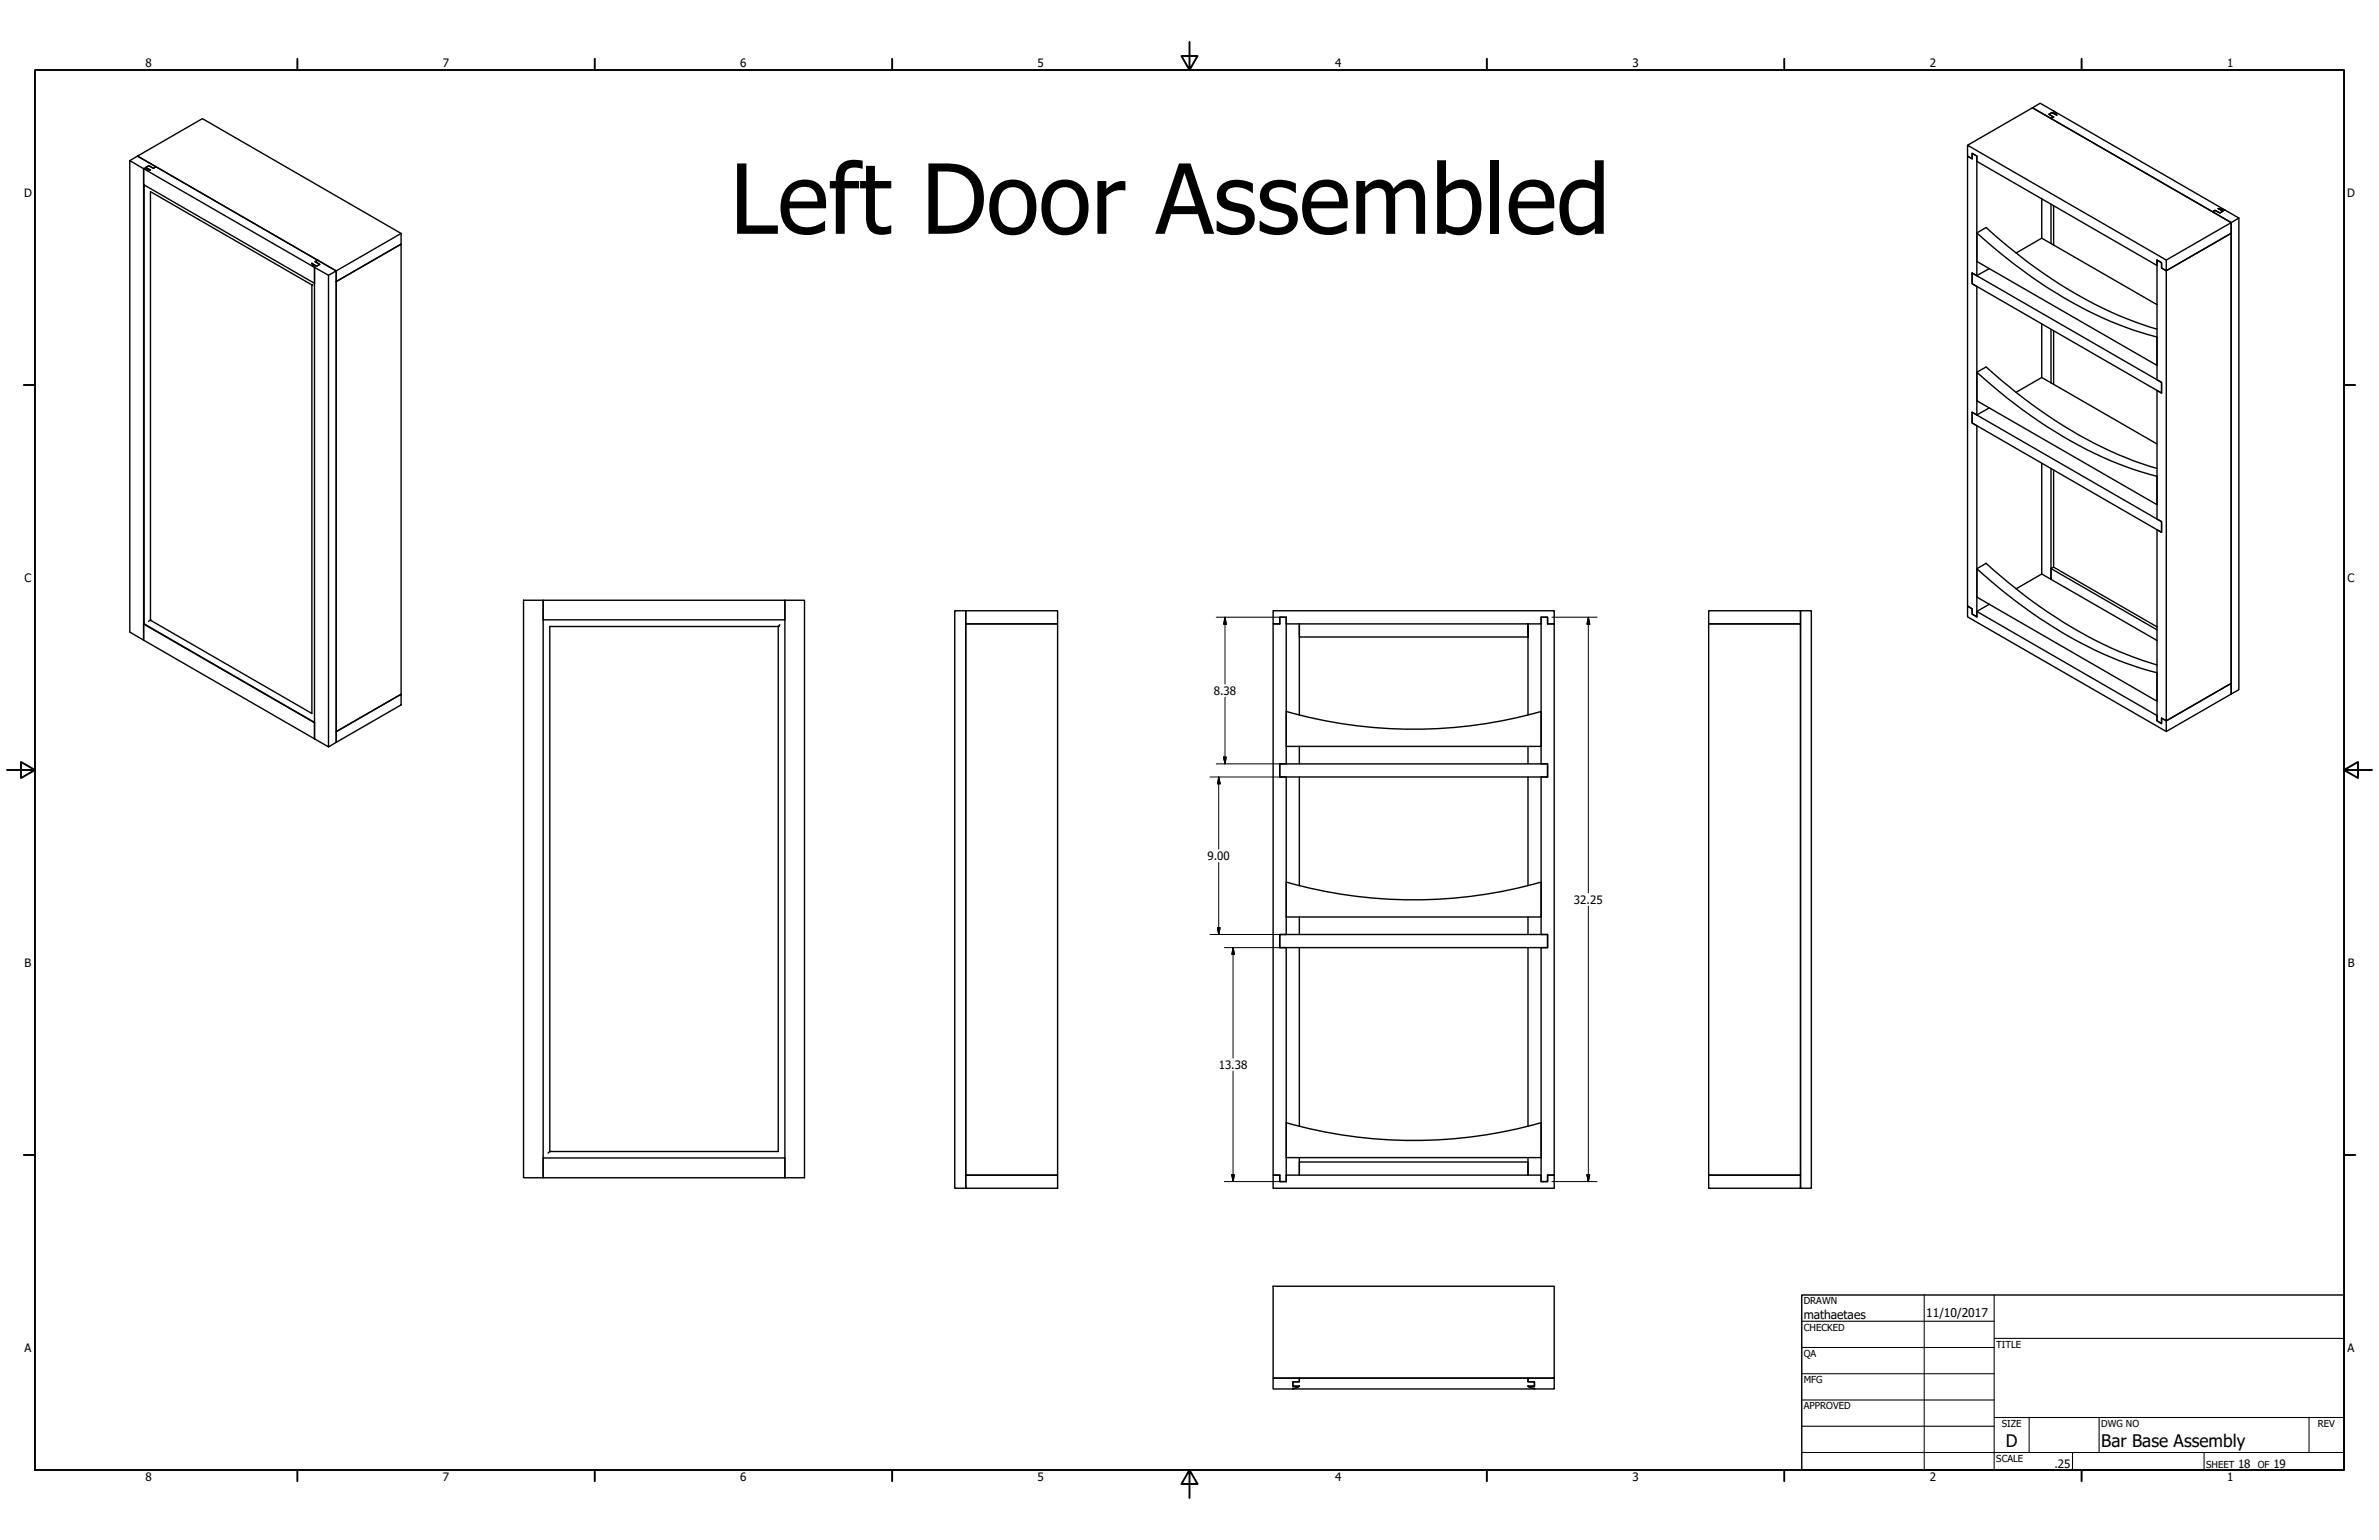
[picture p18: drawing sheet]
<svg xmlns="http://www.w3.org/2000/svg" width="864mm" height="559mm" viewBox="0 0 864 559" stroke-linecap="round" stroke-linejoin="round" font-family="sans-serif">
<defs><g id="words">
<text font-size="35.1" x="265" y="84.8">Left Door Assembled</text>
<g font-size="6.3">
<text x="728.1" y="524.9">D</text>
<text x="762.8" y="525">Bar Base Assembly</text>
</g>
<g font-size="4.4">
<text x="654.8" y="478.6">mathaetaes</text>
<text x="699.3" y="478">11/10/2017</text>
</g>
<g font-size="4.2">
<text x="52.8" y="24.4">8</text>
<text x="160.8" y="24.4">7</text>
<text x="268.7" y="24.4">6</text>
<text x="376.7" y="24.4">5</text>
<text x="484.6" y="24.4">4</text>
<text x="592.6" y="24.4">3</text>
<text x="700.5" y="24.4">2</text>
<text x="808.5" y="24.4">1</text>
<text x="8.8" y="71.4">D</text>
<text x="852" y="71.4">D</text>
<text x="8.9" y="211.1">C</text>
<text x="852.2" y="211.1">C</text>
<text x="440.6" y="252.1">8.38</text>
<text x="438.3" y="312">9.00</text>
<text x="571.4" y="327.9">32.25</text>
<text x="9" y="350.8">B</text>
<text x="852.2" y="350.8">B</text>
<text x="442.4" y="387.9">13.38</text>
<text x="8.9" y="490.5">A</text>
<text x="852.2" y="490.5">A</text>
<text x="745.7" y="532.6">.25</text>
<text x="812.4" y="532.6">18</text>
<text x="825.2" y="532.6">19</text>
<text x="52.8" y="537.5">8</text>
<text x="160.8" y="537.5">7</text>
<text x="268.7" y="537.5">6</text>
<text x="376.7" y="537.5">5</text>
<text x="484.6" y="537.5">4</text>
<text x="592.6" y="537.5">3</text>
<text x="700.5" y="537.5">2</text>
<text x="808.5" y="537.5">1</text>
</g>
<g font-size="3.5">
<text x="654.8" y="473.2">DRAWN</text>
<text x="654.8" y="482.8">CHECKED</text>
<text x="724.7" y="488.9">TITLE</text>
<text x="654.8" y="492.3">QA</text>
<text x="654.8" y="501.8">MFG</text>
<text x="654.8" y="511.4">APPROVED</text>
<text x="726.7" y="517.7">SIZE</text>
<text x="762.8" y="517.7">DWG NO</text>
<text x="841.4" y="517.7">REV</text>
<text x="724.7" y="530.4">SCALE</text>
<text x="800.9" y="532.6">SHEET</text>
<text x="819.7" y="532.6">OF</text>
</g>
</g></defs>
<!-- layer: Title (ANSI) -->
<g fill="none" stroke="#000" stroke-width=".51">
<path d="M47.1 58.3l2.8-1.7 6.7 3.9M714.2 52.7l72.2 41.7v3.8l-1.7-.9v-2l-1.7-.9v1.9l-65.4-37.8v-1.9l-1.7-1v2l-1.7-1zM714.2 52.7l23.6-13.6 72.1 41.7-6.7-4M715.9 57.6v-2l1.7 1v43.4M715.9 57.6l-1.7-1v163.3l1.7 1M744.5 43l58.7 33.8M745.5 40.5l.9 .7 .2 .6-1.7-1-1.1 .7 1.7 1-1 .5M745.5 40.5l.2-.1 61.8 35.9M745.6 40.5l.8 .7 .2 .6-1.7-1-1.1 .7 1.7 1-1 .5M745.6 40.5l-5-3-2.8 1.6 6.7 3.9M52.3 61.1l2.3 .6M52.3 61.1l-.2 .1v171.1l-5-2.9v-171.1l72.2 41.6"/>
<path d="M52.3 61.1l-.2 .1v5.8l62.1 35.8 .1-5.9M52.3 67.1v159.3M56.6 60.5l-.9 .6-1.7-1-1.1 .7 1.7 .9M741.2 72.1v14.3M744.5 74.1v14.3M745.5 74.7v14.2M807.5 76.3l-2.3-.6 1.8 .9-1.2 .7-1.7-1-.9 .5M807.5 76.3l5.2 2.8v171.2l-2.8 1.5M812.7 79.1l-2.8 1.7v171M113.2 95.6l.3 .6 .8 .7M114.3 96.9l-.1 171.2M115.3 94.4l-.9 .5 1.7 1-1.2 .7-1.7-1"/>
<path d="M115.3 94.4l6.7 3.9v171.1l-2.7 1.6M145.6 84.7l-23.6 13.6v3.9M715.9 99.1l68.8 39.6v3.9l-68.8-39.7zM717.6 84.5a169.1 169.1 0 0 0 57 35.3l8.4 2.5v10.3l-65.4-37.7v-10.4l3.4-1.9a165.1 165.1 0 0 0 59.2 36l2.8 .8M722.1 97.5l-4.5 2.5M741.2 86.4l41.8 24.2M741.2 86.4l-9.4 5.4M783 94.4l1.7 .9v2l1.7 .9v163.4l-1.7-1v2l-1.7-1v-69.4l1.7 1v-3.9l-1.7-1v-46.6l1.7 .9v-3.9l-1.7-.9zM786.4 94.4l23.5-13.6v3.8l-23.5 13.6 23.5-13.6v163.4l-23.5 13.6v3.8l23.5-13.6M113.2 103.4v155.5l-58.6-33.9M113.2 103.4l-58.6-33.9v155.5M113.4 103.3l-.2 .1"/>
<path d="M122 102.2l23.6-13.6v-3.9l-72.1-41.6-23.6 13.5 72.1 41.7-2.7 1.6v171.1l-5.1-2.9M122 102.2l23.6-13.6v163.3l-23.6 13.6zM717.6 100l-1.7-.9v3.8l1.7 1v46.7M741.2 117.5v19.5M744.5 119.5v19.4M717.6 135.1a169.1 169.1 0 0 0 57 35.3l8.4 2.4v10.3l-65.4-37.7v-10.3l3.4-1.9a166.1 166.1 0 0 0 59.2 36l2.8 .8M741.2 137l41.8 24.1M741.2 137l-9.4 5.4M745.5 120v19.4M715.9 149.6l68.8 39.7v3.9l-68.8-39.7zM717.6 150.6l-1.7-1v3.9l1.7 1v69.3l-1.7-1v-1.9M722.1 148l-4.5 2.6"/>
<path d="M741.2 168.1v40.2M744.5 170.1v40.1v-3.9l1-.5 37.5 21.7M745.5 170.6v35.2M190.1 217.8h7.1v209.6h-7.1zM197.2 217.8h87.7v7.1h-87.7zM284.9 217.8h7.1v209.6h-7.1zM717.6 206.4a172.1 172.1 0 0 0 54.2 34.3l11.2 3.4v10.3l-65.4-37.7v-10.3l3.4-2a166.3 166.3 0 0 0 56.4 35.1l5.6 1.8M722.1 219.3l-4.5 2.6 65.4 37.8v1.9l1.7 1v-2M741.2 208.3l-9.4 5.4M741.2 208.3l41.8 24.1M744.5 206.3l38.5 22.2M52.1 226.4l62.1 35.9v5.8"/>
<path d="M52.3 226.4h-.2v5.9l62.1 35.8M52.3 226.4l61.9 35.7M54.6 225l-.7 .5M199.6 227.3h82.9v190.5h-82.9zM283.1 226.7l-.6 .6M346.6 221.6h4v209.6h-4zM350.6 221.6h33.3v4.8h-33.3zM350.6 226.4h33.3v200h-33.3zM462.2 221.6h102v4.8h-2.4v-2.4h-2.4v2.4h-92.5v-2.4h-2.3v2.4h-2.4zM464.6 226.4v-2.4h2.3v53.2h-2.3v4.7h2.3v57.2h-2.3v4.8h2.3v84.9h-2.3v-2.4M464.6 226.4h-2.4v200h2.4M559.4 224h2.4v2.4h2.4v200h-2.4v2.4h-2.4v-84.9h2.4v-4.8h-2.4v-57.2h2.4v-4.7h-2.4z"/>
<path d="M620.3 221.6h33.3v4.8h-33.3zM620.3 226.4h33.3v200h-33.3zM653.6 221.6h3.9v209.6h-3.9zM715.9 220.9l-1.7-1v3.9l72.2 41.6M466.9 258.2a169.3 169.3 0 0 0 92.5 0v12.6h-92.5M471.7 259.5v-33.1v4.7h83v-4.7v33.1M809.9 251.8v-3.8l-23.5 13.6-1.7-1M122 265.5l23.6-13.6v3.9l-23.6 13.6zM464.6 277.2h97.2v4.7h-97.2zM471.7 270.8v6.4M554.7 270.8v6.4M471.7 281.9v39.5"/>
<path d="M554.7 281.9v39.5M464.6 339.1h97.2v4.8h-97.2zM466.9 320.1a169.3 169.3 0 0 0 92.5 0v12.6h-92.5M471.7 332.7v6.4M554.7 332.7v6.4M471.7 343.9v64.8M554.7 343.9v64.8M199.6 417.8l-.7 .6M466.9 407.4a169.3 169.3 0 0 0 92.5 0v12.7h-92.5M197.2 420.2h87.7v7.2h-87.7zM350.6 426.4h33.3v4.8h-33.3zM462.2 426.4h2.4v2.4h2.3v-2.4h92.5v2.4h2.4v-2.4h2.4v4.8h-102z"/>
<path d="M471.7 420.1v6.3M554.7 420.1v6.3v-4.8h-83M620.3 426.4h33.3v4.8h-33.3zM462.2 466.7h102v33.4h-102zM469.3 503.8v.2h87.7v-.2M471.7 500.1v1.3h-2.4v1.6h2.4l-1.4 .7-1 .1M471.7 500.1h-9.5v3.9h7.1v-.2M471.7 500.1h83M471.7 503l-1.3 .7-1 .1M554.6 503l1.4 .7 1 .1M554.7 500.1v1.3h2.3v1.6h-2.3M554.7 500.1h9.5v3.9h-7.2v-.2"/>
<path d="M554.7 503l.9 .5 1.5 .3"/>
</g>
<g fill="#000">
<circle cx="113.2" cy="103.4" r=".25"/>
<circle cx="54.6" cy="225" r=".25"/>
<circle cx="282.5" cy="227.3" r=".25"/>
<circle cx="199.6" cy="417.8" r=".25"/>
</g>
<!-- layer: Hidden (ANSI) -->
<g fill="none" stroke="#000" stroke-width=".7">
<path d="M431.8 15.2v10.2l-2.9-5.1h5.8l-2.9 5.1M12.7 25.4h838.2v508h-838.2zM107.9 21.3v4.1M215.9 21.3v4.1M323.8 21.3v4.1M539.8 21.3v4.1M647.7 21.3v4.1M755.6 21.3v4.1M8.6 139.7h4.1M850.9 139.7h4.1M2.5 279.4h10.2l-5.1-2.9v5.8l5.1-2.9M850.9 279.4l5.1 2.9v-5.8l-5.1 2.9h10.2"/>
<path d="M8.6 419.1h4.1M850.9 419.1h4.1M107.9 533.4v4.1M215.9 533.4v4.1M323.8 533.4v4.1M431.8 533.4l2.9 5.1h-5.8l2.9-5.1v10.2M539.8 533.4v4.1M647.7 533.4v4.1M755.6 533.4v4.1"/>
</g>
<!-- layer: Visible (ANSI) -->
<g fill="none" stroke="#000" stroke-width=".38">
<path d="M654 479.4h69.9M698.5 469.9v63.5M723.9 469.9v63.5M654 488.9h69.9M654 498.5h69.9M723.9 485.6h127M654 508h69.9M654 517.5h69.9M723.9 514.3h127M736.6 514.3v12.7M762 514.3v12.7M838.2 514.3v12.7"/>
<path d="M654 527h196.9M752.3 527v6.4M800.1 527v6.4"/>
</g>
<path d="M654 469.9h196.9v63.5h-196.9z" fill="none" stroke="#000" stroke-width=".51"/>
<!-- layer: Symbol (ANSI) -->
<g fill="none" stroke="#000" stroke-width=".36">
<path d="M441.5 224h23.8M444.7 224l.4 2.5h-.9zM444.7 224v24.2M563.4 224h16.4M576.6 224l.5 2.5h-1zM576.6 224v100M444.7 253v24.2M441.5 277.2h23.8M444.2 274.7h.9l-.4 2.5zM439.2 281.9h26.1M442.4 281.9l.5 2.5h-.9zM442.4 281.9v26.2"/>
<path d="M442.4 312.9v26.2M439.2 339.1h26.1M442 336.6h.9l-.5 2.5zM576.6 328.8v100M444.4 343.9h20.9M447.6 343.9l.5 2.4h-.9zM447.6 343.9v40M447.6 388.7v40.1M444.4 428.8h20.9M447.2 426.3h.9l-.5 2.5zM563.4 428.8h16.4M576.1 426.3h1l-.5 2.5z"/>
</g>
<g fill="#000" stroke="#000" stroke-width=".36">
<path d="M444.7 224l.4 2.5zM444.7 224l.4 2.5h-.9zM576.6 224l.5 2.5zM576.6 224l.5 2.5h-1zM444.2 274.7l.5 2.5zM444.2 274.7h.9l-.4 2.5zM442.4 281.9l.5 2.5zM442.4 281.9l.5 2.5h-.9zM442 336.6l.4 2.5zM442 336.6h.9l-.5 2.5zM447.6 343.9l.5 2.4zM447.6 343.9l.5 2.4h-.9z"/>
<path d="M447.2 426.3l.4 2.5zM447.2 426.3h.9l-.5 2.5zM576.1 426.3l.5 2.5zM576.1 426.3h1l-.5 2.5z"/>
</g>
<use href="#words"/>
</svg>
